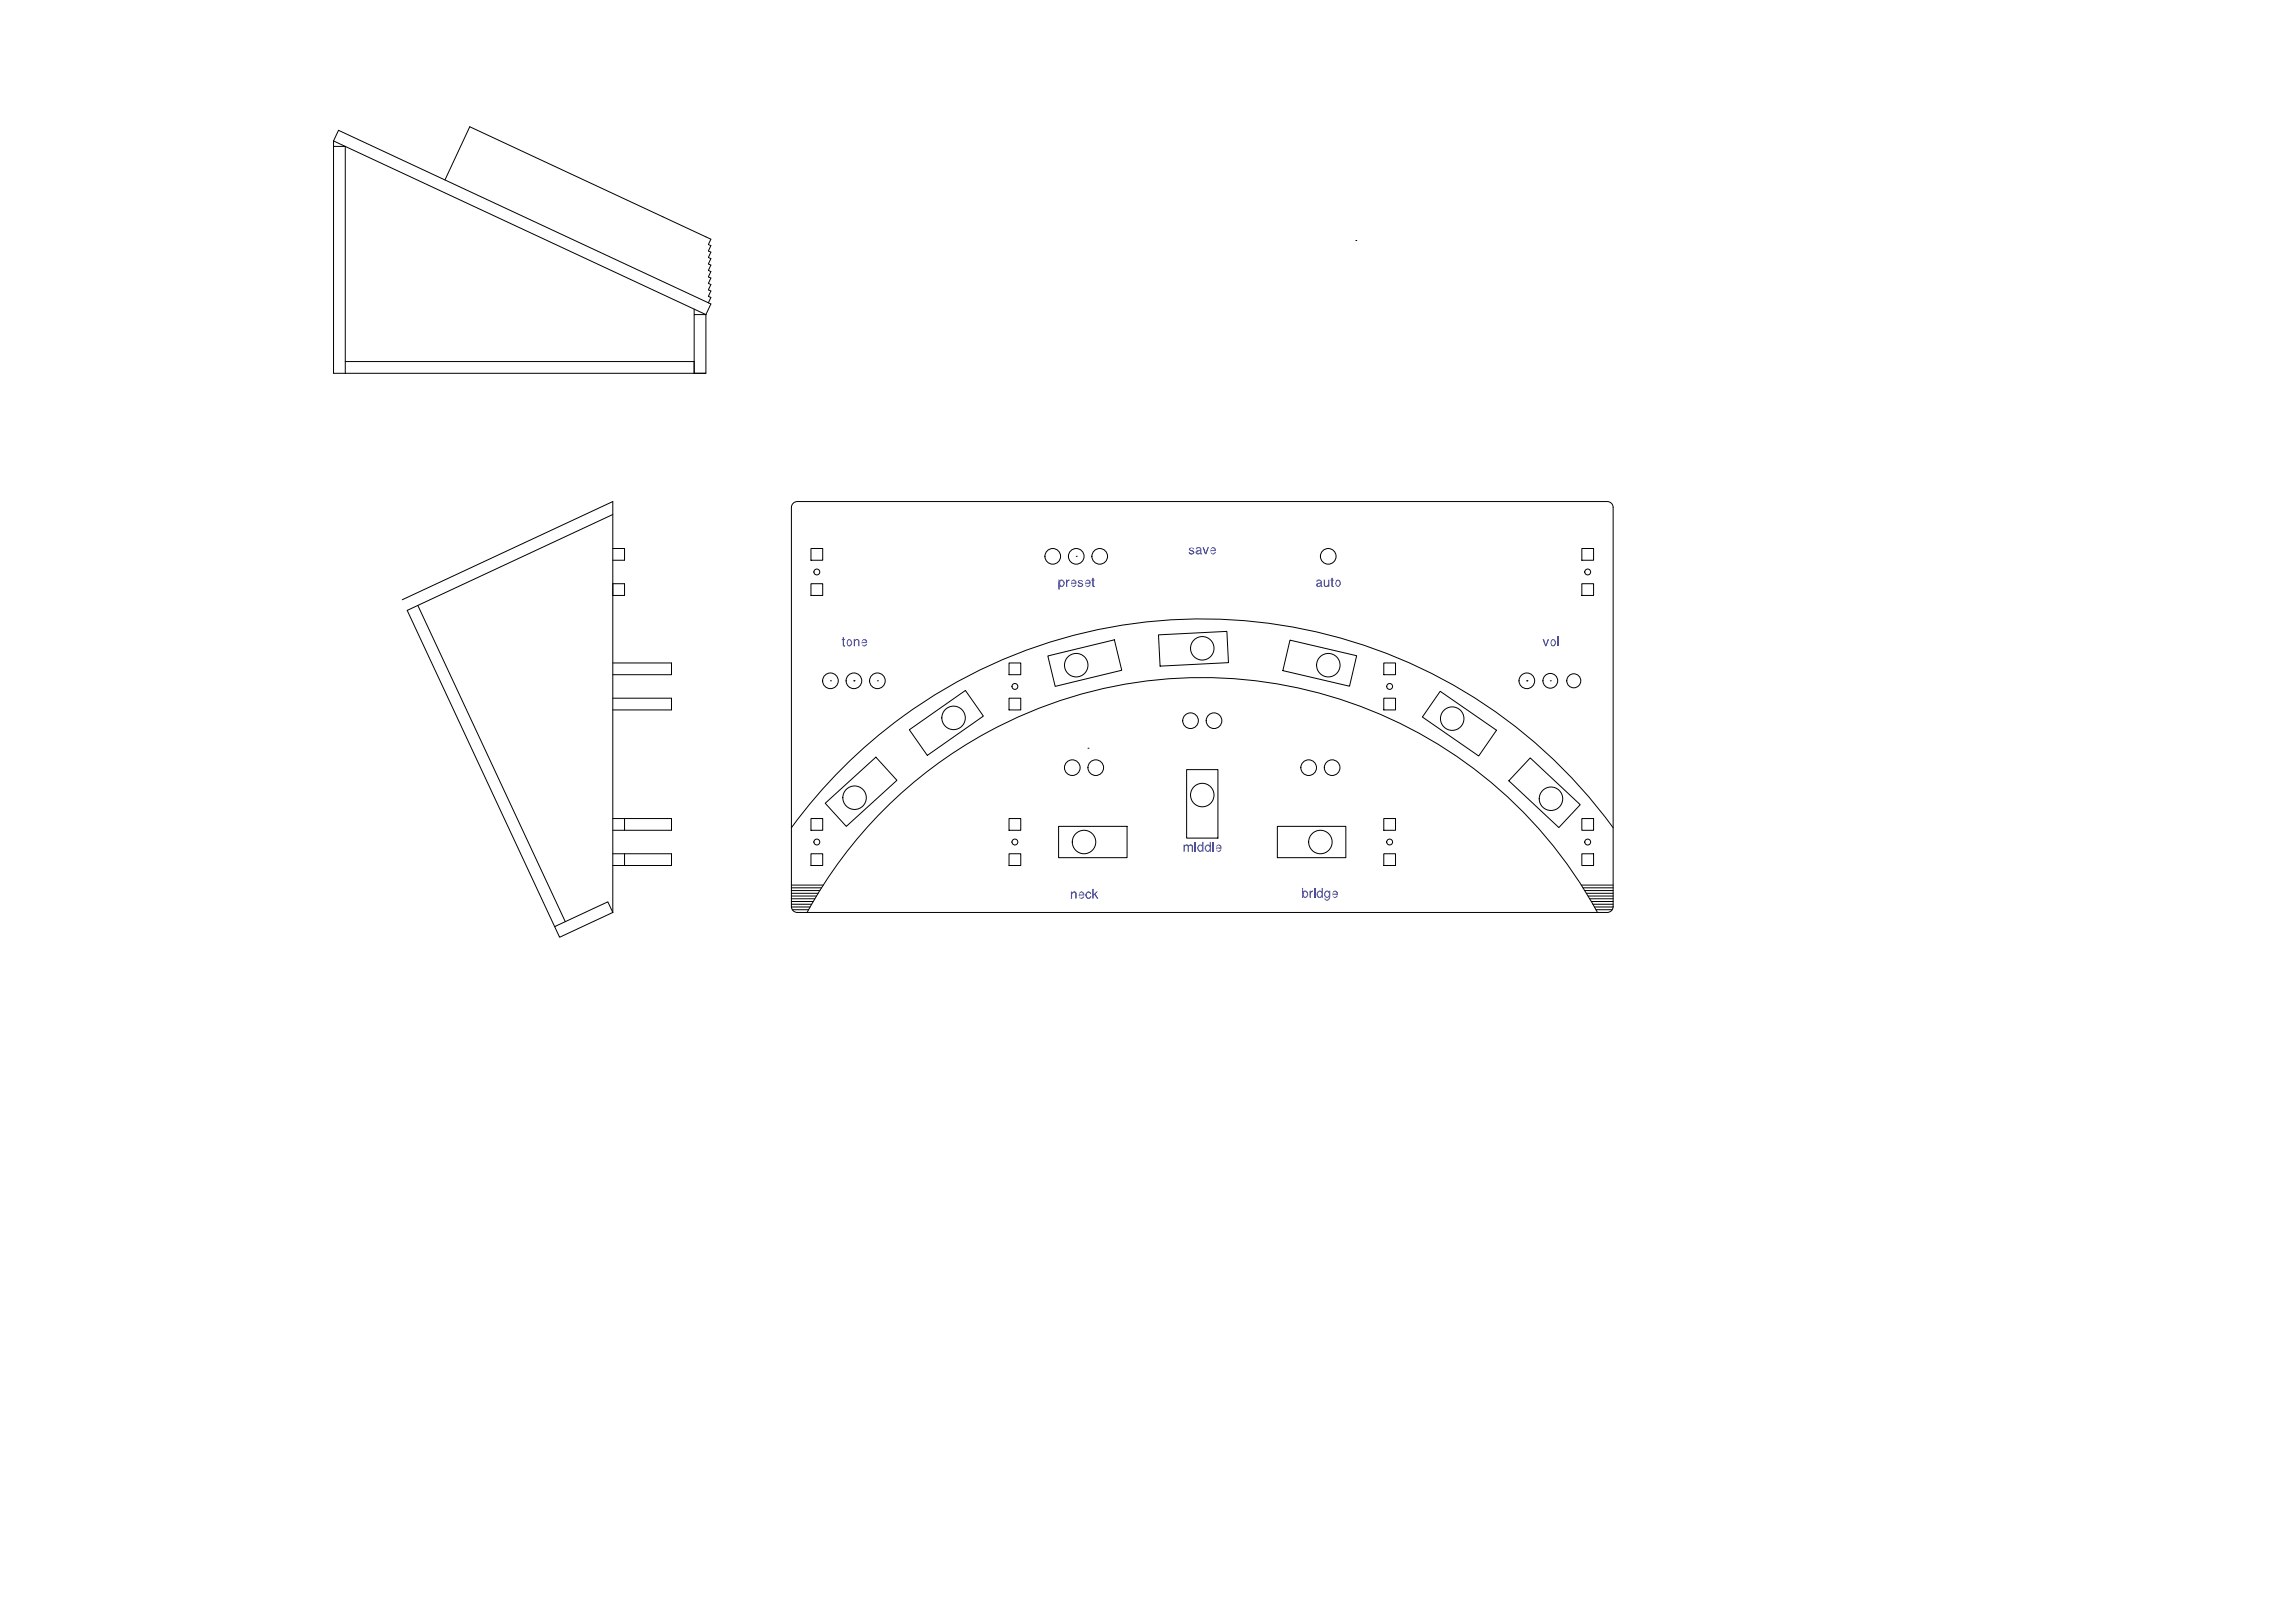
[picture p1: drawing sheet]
<svg xmlns="http://www.w3.org/2000/svg" width="1189mm" height="841mm" viewBox="0 0 1189 841" stroke-linecap="round" stroke-linejoin="round" font-family="sans-serif">
<!-- layer: 0 -->
<g fill="none" stroke="#000" stroke-width=".52">
<path d="M173 73l2-6 193 90-2 6M173 73v120h193M173 76h6v117M173 73l193 90M231 93l12-27 125 58-1 3h1l-1 3 1 1-1 2 1 1-1 3h1l-1 3 1 1-1 2 1 1-1 3h1l-1 3 1 1-1 2 1 1-1 3M702 125h.1M360 163h6v30h-6zM360 160v3M179 187h181v6M411 261l2-1h421l1 1 1 2-1 208-1 1-1 1-421-1-2-1v-1v-207zM420 284h6v6h-6zM558 288h.1"/>
<path d="M819 284h7v6h-7zM420 302h6v6h-6zM819 302h7v6h-7zM543 340l34-9 4 16-34 9zM600 329l36-2v16l-35 2zM668 332l35 8-4 15-34-8zM430 353h.1M442 353h.1M455 353h.1M523 343h6v6h-6zM717 343h6v6h-6zM746 358l29 20-9 14-29-21z"/>
<path d="M791 353h.1M803 353h.1M471 378l29-20 9 13-29 20zM523 362h6v6h-6zM717 362h6v6h-6zM564 388h.1M615 399h16v35h-16zM793 393l26 24-11 12-26-25zM427 416l27-24 11 12-27 24zM410 429a264 264 0 0 1 57-58 264 264 0 0 1 369 58M420 424h6v6h-6zM523 424h6v6h-6z"/>
<path d="M548 428h36v16h-36zM662 428h35v16h-35zM717 424h6v6h-6zM819 424h7v6h-7zM410 458h16M410 460h16M420 442h6v6h-6zM523 442h6v6h-6zM717 442h6v6h-6zM819 458h17M819 442h7v6h-7zM820 460h16"/>
<path d="M410 461h15M410 464h13M410 466h12M410 467h11M410 468h10M410 463h14M410 470h10M410 471h9M418 473a233 233 0 0 1 410 0M821 461h15M822 463h14M823 464h13"/>
<path d="M824 466h12M824 467h12M825 468h11M826 470h10M827 471h8"/>
<circle cx="423" cy="296" r="1.5"/>
<circle cx="545" cy="288" r="4"/>
<circle cx="558" cy="288" r="4"/>
<circle cx="570" cy="288" r="4"/>
<circle cx="688" cy="288" r="4"/>
<circle cx="822" cy="296" r="1.5"/>
<circle cx="623" cy="336" r="6"/>
<circle cx="430" cy="353" r="4"/>
<circle cx="442" cy="353" r="4"/>
<circle cx="455" cy="353" r="4"/>
<circle cx="526" cy="356" r="1.5"/>
<circle cx="558" cy="345" r="6"/>
<circle cx="688" cy="345" r="6"/>
<circle cx="720" cy="356" r="1.5"/>
<circle cx="791" cy="353" r="4"/>
<circle cx="803" cy="353" r="4"/>
<circle cx="815" cy="353" r="4"/>
<circle cx="494" cy="372" r="6"/>
<circle cx="617" cy="373" r="4"/>
<circle cx="629" cy="373" r="4"/>
<circle cx="752" cy="372" r="6"/>
<circle cx="555" cy="398" r="4"/>
<circle cx="568" cy="398" r="4"/>
<circle cx="678" cy="398" r="4"/>
<circle cx="690" cy="398" r="4"/>
<circle cx="443" cy="413" r="6"/>
<circle cx="623" cy="412" r="6"/>
<circle cx="803" cy="414" r="6"/>
<circle cx="423" cy="436" r="1.5"/>
<circle cx="526" cy="436" r="1.5"/>
<circle cx="562" cy="436" r="6"/>
<circle cx="684" cy="436" r="6"/>
<circle cx="720" cy="436" r="1.5"/>
<circle cx="822" cy="436" r="1.5"/>
</g>
<!-- layer: TEXT -->
<g fill="#00f">
<path d="M555 462a1.3 1.3 0 0 1 2 0 1.3 1.3 0 0 1 1 1v2h-1v-2l-1-1-1 1v2z"/>
<path d="M561 464h1z"/>
<path d="M561 465l1-1z"/>
<path d="M560 465h1v1z"/>
<path d="M560 465h1z"/>
<path d="M560 465l1 1h-1z"/>
<path d="M560 465l1 1z"/>
<path d="M560 465v1z"/>
<path d="M559 465l1 1z"/>
<path d="M559 464v1z"/>
</g>
<path d="M559 464h3" fill="none" stroke="#00f" stroke-width=".52"/>
<path d="M561 463h1z" fill="#00f"/>
<path d="M559 464h3M559 463h3" fill="none" stroke="#00f" stroke-width=".52"/>
<g fill="#00f">
<path d="M559 463v1z"/>
<path d="M559 462v2z"/>
<path d="M559 462v1z"/>
<path d="M559 462h1z"/>
<path d="M561 462v1z"/>
<path d="M561 462l1 1z"/>
<path d="M561 462l1 1h-1z"/>
<path d="M561 463h1z"/>
<path d="M563 462h1l1 1a1 1 0 0 0-2 0 1 1 0 0 0 0 1 1 1 0 0 0 2 0 1.7 1.7 0 0 1-2 1 1.7 1.7 0 0 1 0-3z"/>
<path d="M566 460v3l2-1h1l-2 1 2 2h-1l-1-2-1 2z"/>
<path d="M613 437l1 1 1-1 1 1a1.2 1.2 0 0 1 1-1 1.2 1.2 0 0 1 1 1v3h-1v-2a.8 .8 0 0 0-1-1 .8 .8 0 0 0 0 1v2h-1v-2a.8 .8 0 0 0-1-1 .8 .8 0 0 0 0 1v2h-1z"/>
<path d="M619 437v4z"/>
<path d="M619 436v1z"/>
<path d="M623 436v2z"/>
<path d="M623 436v5v-3z"/>
<path d="M623 440v1h-1z"/>
<path d="M622 441h1z"/>
<path d="M621 441h1z"/>
<path d="M621 441h1h-1z"/>
<path d="M621 441v-1v1z"/>
<path d="M621 440v1z"/>
<path d="M620 440h1v1z"/>
<path d="M620 439h1l-1 1z"/>
<path d="M621 439l-1 1z"/>
<path d="M620 439h1h-1z"/>
<path d="M620 439h1z"/>
<path d="M621 438l-1 1z"/>
<path d="M620 439l1-1z"/>
<path d="M621 438l1-1v1z"/>
<path d="M621 438h1z"/>
<path d="M622 437v1z"/>
<path d="M622 438h1z"/>
<path d="M623 438v1z"/>
<path d="M623 438v3z"/>
<path d="M623 439v2z"/>
<path d="M623 440v1z"/>
<path d="M627 436v2z"/>
<path d="M627 436v5v-3z"/>
<path d="M626 440l1 1h-1z"/>
<path d="M626 441h1z"/>
<path d="M625 441h1z"/>
<path d="M625 441h1h-1z"/>
<path d="M625 441v-1v1z"/>
<path d="M625 440v1z"/>
<path d="M624 440h1v1z"/>
<path d="M624 439h1l-1 1z"/>
<path d="M625 439l-1 1z"/>
<path d="M624 439h1h-1z"/>
<path d="M624 439h1z"/>
<path d="M625 438l-1 1z"/>
<path d="M624 439l1-1z"/>
<path d="M625 438l1-1v1z"/>
<path d="M625 438h1z"/>
<path d="M626 437v1z"/>
<path d="M626 438h1z"/>
<path d="M627 438v1z"/>
<path d="M627 438v3z"/>
<path d="M627 439v2z"/>
<path d="M627 440v1z"/>
<path d="M628 436h1v5h-1z"/>
<path d="M632 440h1z"/>
<path d="M632 441l1-1z"/>
<path d="M631 441h1h-1z"/>
<path d="M631 441h1z"/>
<path d="M630 441h1z"/>
<path d="M630 440v1z"/>
<path d="M630 439v2z"/>
<path d="M630 439v1z"/>
</g>
<path d="M630 439h3" fill="none" stroke="#00f" stroke-width=".52"/>
<path d="M632 439h1z" fill="#00f"/>
<path d="M630 439h3" fill="none" stroke="#00f" stroke-width=".52"/>
<g fill="#00f">
<path d="M630 438v1z"/>
<path d="M630 438h1z"/>
<path d="M630 438l1-1v1z"/>
<path d="M631 437l1 1z"/>
<path d="M632 437v1z"/>
<path d="M632 438h1z"/>
<path d="M632 438l1 1z"/>
<path d="M632 438l1 1h-1z"/>
<path d="M632 438v1z"/>
<path d="M632 439h1z"/>
<path d="M674 465h1z"/>
<path d="M676 461v1z"/>
<path d="M676 461h1l-1 1z"/>
<path d="M677 461v1z"/>
<path d="M677 462h1l-1 1z"/>
<path d="M677 462v1z"/>
<path d="M678 462v1h-1z"/>
<path d="M677 463l1-1-1 1z"/>
<path d="M677 464l1-1v1z"/>
<path d="M677 463h1l-1 1z"/>
<path d="M677 464h1l-1 1z"/>
<path d="M677 464h1h-1z"/>
<path d="M676 464l1 1z"/>
<path d="M676 465h1h-1z"/>
<path d="M676 465h1z"/>
<path d="M675 465h1z"/>
<path d="M675 465l1-1v1z"/>
<path d="M676 464v1z"/>
<path d="M675 463l1 1-1 1z"/>
</g>
<path d="M675 462v3" fill="none" stroke="#00f" stroke-width=".52"/>
<g fill="#00f">
<path d="M675 462v1z"/>
<path d="M675 462l1-1z"/>
<path d="M675 462l1-1v1z"/>
<path d="M675 462h1z"/>
<path d="M675 462v3h-1z"/>
<path d="M674 460l1 2-1 3z"/>
<path d="M674 460h1v2z"/>
<path d="M678 461h1v1l1-1-1 2v2h-1z"/>
<path d="M681 461v4z"/>
<path d="M681 460v1z"/>
<path d="M685 460v2z"/>
<path d="M685 460v5v-3z"/>
<path d="M684 464l1 1-1-1z"/>
<path d="M684 464l1 1z"/>
<path d="M683 465h1z"/>
<path d="M683 464l1 1h-1z"/>
<path d="M683 464l1 1z"/>
<path d="M683 465v-1v1z"/>
<path d="M683 464v1z"/>
<path d="M682 464h1v1z"/>
<path d="M682 463h1l-1 1z"/>
<path d="M683 463l-1 1z"/>
<path d="M682 463h1h-1z"/>
<path d="M682 463h1z"/>
<path d="M683 462l-1 1z"/>
<path d="M682 463l1-1z"/>
<path d="M683 462v-1v1z"/>
<path d="M683 461h1v1z"/>
<path d="M683 461l1 1z"/>
<path d="M684 461v1z"/>
<path d="M684 461l1 1z"/>
<path d="M685 462v1z"/>
<path d="M685 462v3z"/>
<path d="M685 463v2z"/>
<path d="M685 464v1z"/>
<path d="M689 461v1z"/>
<path d="M688 464v1v-1z"/>
<path d="M688 464v1z"/>
<path d="M687 465h1z"/>
<path d="M687 464l1 1h-1z"/>
<path d="M687 464l1 1z"/>
<path d="M686 465l1-1v1z"/>
<path d="M687 464v1z"/>
<path d="M686 464h1l-1 1z"/>
<path d="M687 464l-1 1z"/>
<path d="M686 463v1z"/>
<path d="M686 463h1h-1z"/>
<path d="M686 463h1z"/>
<path d="M686 462h1l-1 1z"/>
<path d="M686 463l1-1z"/>
<path d="M686 462l1-1v1z"/>
<path d="M686 462h1z"/>
<path d="M687 461v1z"/>
<path d="M687 461l1 1z"/>
<path d="M688 461v1z"/>
<path d="M688 461l1 1z"/>
<path d="M688 461l1 1h-1z"/>
<path d="M689 462v-1l-1 2z"/>
<path d="M688 462h1l-1 1z"/>
<path d="M689 461v3l-1-1z"/>
<path d="M689 461l-1 2z"/>
<path d="M688 463l1 1z"/>
<path d="M688 464h1z"/>
<path d="M688 464h1h-1z"/>
<path d="M688 465l1-1z"/>
<path d="M689 464l-1 1z"/>
<path d="M688 465l1-1-1 1z"/>
<path d="M688 466l1-1v1z"/>
<path d="M688 465h1l-1 1z"/>
<path d="M688 466h1h-1z"/>
<path d="M688 466h1z"/>
<path d="M687 466h1l-1 1z"/>
<path d="M687 466h1z"/>
<path d="M687 466v1z"/>
<path d="M686 466h1z"/>
<path d="M687 466h-1z"/>
<path d="M686 465v1z"/>
<path d="M686 465h1l-1 1z"/>
<path d="M687 465l-1 1z"/>
<path d="M692 464h1z"/>
<path d="M691 465h1h-1z"/>
<path d="M691 465h1z"/>
<path d="M691 464v1z"/>
<path d="M690 463l1 2z"/>
<path d="M690 464l1 1z"/>
<path d="M690 463v1z"/>
</g>
<path d="M690 463h3" fill="none" stroke="#00f" stroke-width=".52"/>
<path d="M692 463h1z" fill="#00f"/>
<path d="M690 463h3" fill="none" stroke="#00f" stroke-width=".52"/>
<g fill="#00f">
<path d="M691 463h-1z"/>
<path d="M691 462l-1 1z"/>
<path d="M691 462v1z"/>
<path d="M691 462v-1v1z"/>
<path d="M691 461l1 1z"/>
<path d="M692 461v1z"/>
<path d="M692 462h1z"/>
<path d="M692 462h1l-1 1z"/>
<path d="M692 462v1z"/>
<path d="M692 463l1-1z"/>
<path d="M437 330l1 1-1 1v2l1 1-1-1v-2h-1z"/>
<path d="M440 331v1z"/>
<path d="M440 331l1 1z"/>
<path d="M441 332v1z"/>
<path d="M441 333v1z"/>
<path d="M440 334h1l-1 1z"/>
<path d="M440 334h1z"/>
<path d="M440 334v1z"/>
<path d="M439 334l1 1-1-1z"/>
<path d="M439 334l1 1z"/>
<path d="M439 333v1z"/>
<path d="M439 332v1z"/>
<path d="M439 332l1-1v1z"/>
<path d="M439 332h1z"/>
<path d="M442 331h1v1a1.3 1.3 0 0 1 1-1 1.3 1.3 0 0 1 1 1v3v-3l-1-1-1 1v3h-1z"/>
<path d="M448 334h1z"/>
<path d="M448 334h1l-1 1z"/>
<path d="M448 334v1z"/>
<path d="M447 334l1 1z"/>
<path d="M446 333l1 1z"/>
<path d="M446 333h1z"/>
</g>
<path d="M446 333h3" fill="none" stroke="#00f" stroke-width=".52"/>
<path d="M449 333v-1z" fill="#00f"/>
<path d="M446 333h3M447 333h2" fill="none" stroke="#00f" stroke-width=".52"/>
<g fill="#00f">
<path d="M447 332l-1 1z"/>
<path d="M447 332l1-1v1z"/>
<path d="M447 332h1z"/>
<path d="M448 331v1z"/>
<path d="M448 331l1 1z"/>
<path d="M448 331l1 1h-1z"/>
<path d="M449 333v-1z"/>
<path d="M448 332h1z"/>
<path d="M616 284h1h2h-2h-1l1 1a1.4 1.4 0 0 1 2 1 1.4 1.4 0 0 1-1 1 1.4 1.4 0 0 1-2 0v-1a.7 .7 0 0 0 1 1 .7 .7 0 0 0 1-1l-2-1z"/>
<path d="M619 285l1-1z"/>
<path d="M620 284l-1 1z"/>
<path d="M620 284v-1v1z"/>
<path d="M620 283v1z"/>
<path d="M620 283h1v1z"/>
<path d="M620 283l1 1z"/>
<path d="M621 283v1z"/>
<path d="M621 283l1 1h-1z"/>
<path d="M621 284h1z"/>
<path d="M622 285v-1z"/>
<path d="M622 287h1z"/>
<path d="M621 287h1z"/>
<path d="M621 286h1z"/>
<path d="M622 287v-1z"/>
<path d="M622 285v-1v1z"/>
<path d="M621 285h1z"/>
<path d="M622 284v2z"/>
<path d="M621 285h1h-1z"/>
<path d="M620 286l1 1z"/>
<path d="M620 286v1z"/>
<path d="M619 286l1 1z"/>
<path d="M619 286l1-1v2z"/>
<path d="M620 285v1v1z"/>
<path d="M620 285h1z"/>
<path d="M620 285h1l-1 1z"/>
<path d="M623 283h1l1 3 1-3-1 4h-1z"/>
<path d="M629 286h1z"/>
<path d="M629 287l1-1z"/>
<path d="M628 287h1h-1z"/>
<path d="M628 287h1z"/>
<path d="M627 287h1z"/>
<path d="M627 286v1z"/>
<path d="M627 285v2z"/>
<path d="M627 285v1z"/>
</g>
<path d="M627 285h3" fill="none" stroke="#00f" stroke-width=".52"/>
<path d="M629 285h1z" fill="#00f"/>
<path d="M627 285h3" fill="none" stroke="#00f" stroke-width=".52"/>
<g fill="#00f">
<path d="M627 284v1z"/>
<path d="M627 284h1z"/>
<path d="M627 284l1-1v1z"/>
<path d="M628 283l1 1z"/>
<path d="M629 283v1z"/>
<path d="M629 284h1z"/>
<path d="M629 284l1 1z"/>
<path d="M629 284l1 1h-1z"/>
<path d="M629 284v1z"/>
<path d="M629 285h1z"/>
<path d="M799 331h1l1 3 1-3-1 4h-1z"/>
<path d="M804 331l1 1z"/>
<path d="M804 331h1v1z"/>
<path d="M805 331l1 1h-1z"/>
<path d="M805 331v1z"/>
<path d="M806 332h-1z"/>
<path d="M805 332h1h-1z"/>
<path d="M806 332v1h-1z"/>
<path d="M805 332h1l-1 1z"/>
<path d="M805 333h1v1z"/>
<path d="M805 333h1h-1z"/>
<path d="M805 334h1z"/>
<path d="M805 333l1 1h-1z"/>
<path d="M805 334h1l-1 1z"/>
<path d="M804 334l1 1h-1z"/>
<path d="M804 334l1 1z"/>
<path d="M804 334v1v-1z"/>
<path d="M804 334v1z"/>
<path d="M803 333h1v1z"/>
<path d="M804 333v1z"/>
<path d="M804 332l-1 1z"/>
<path d="M804 332v-1v1z"/>
<path d="M807 330v5z"/>
<path d="M549 304v1h-1z"/>
<path d="M548 300l1 4-1 1z"/>
<path d="M549 301l1-1z"/>
<path d="M549 301l1-1v1z"/>
<path d="M549 301h1z"/>
<path d="M550 300v1z"/>
<path d="M550 300h1l-1 1z"/>
<path d="M551 300v1z"/>
<path d="M551 301v1z"/>
<path d="M551 301l1 1h-1z"/>
<path d="M551 302v-1v1z"/>
<path d="M551 303l1-1-1 1z"/>
<path d="M551 302h1l-1 1z"/>
<path d="M550 303h1v1z"/>
<path d="M550 303h1z"/>
<path d="M550 304h1h-1z"/>
<path d="M550 304h1z"/>
<path d="M549 304h1z"/>
<path d="M549 304v-1l1 1z"/>
<path d="M549 303l1 1z"/>
<path d="M549 302v2z"/>
<path d="M549 301v1z"/>
<path d="M548 300l1 2v2z"/>
<path d="M548 300l1 2z"/>
<path d="M548 300l1 1z"/>
<path d="M552 300h1v1l1-1-1 2v2h-1z"/>
<path d="M557 303h1z"/>
<path d="M556 303l1 1z"/>
<path d="M556 304h1h-1z"/>
<path d="M556 304h1z"/>
<path d="M555 303l1 1z"/>
<path d="M556 303v1z"/>
<path d="M555 302v1z"/>
</g>
<path d="M555 302h3" fill="none" stroke="#00f" stroke-width=".52"/>
<path d="M557 302h1z" fill="#00f"/>
<path d="M555 302h3" fill="none" stroke="#00f" stroke-width=".52"/>
<g fill="#00f">
<path d="M555 301v1z"/>
<path d="M555 301h1z"/>
<path d="M555 301l1-1v1z"/>
<path d="M556 300v1z"/>
<path d="M556 300l1 1z"/>
<path d="M557 300l1 1z"/>
<path d="M557 300l1 1h-1z"/>
<path d="M557 300v1z"/>
<path d="M557 302l1-1z"/>
<path d="M557 301h1z"/>
<path d="M559 301l1-1 1 1h-2v1a1.4 1.4 0 0 1 2 0 1.4 1.4 0 0 1-1 2 1.4 1.4 0 0 1-1 0l-1-1h1a.7 .7 0 0 0 1 1 .7 .7 0 0 0 0-1l-2-1z"/>
<path d="M564 303h1z"/>
<path d="M564 303v1z"/>
<path d="M563 304h1h-1z"/>
<path d="M563 304h1z"/>
<path d="M562 303l1 1z"/>
<path d="M563 303v1z"/>
<path d="M563 303h-1z"/>
<path d="M562 302v1z"/>
</g>
<path d="M562 302h3" fill="none" stroke="#00f" stroke-width=".52"/>
<path d="M564 302h1z" fill="#00f"/>
<path d="M562 302h3" fill="none" stroke="#00f" stroke-width=".52"/>
<g fill="#00f">
<path d="M562 301v1z"/>
<path d="M562 301h1z"/>
<path d="M562 301l1-1v1z"/>
<path d="M563 300l1 1z"/>
<path d="M564 300v1z"/>
<path d="M564 300l1 1z"/>
<path d="M564 300l1 1h-1z"/>
<path d="M564 302l1-1z"/>
<path d="M564 301h1z"/>
<path d="M566 299l1 1-1 1v2l1 1-1-1v-2h-1z"/>
<path d="M682 301h1z"/>
<path d="M682 301h1h-1z"/>
<path d="M682 300h1l-1 1z"/>
<path d="M682 301l1-1v1z"/>
<path d="M683 300v1z"/>
<path d="M683 300h1v1z"/>
<path d="M683 300l1 1z"/>
<path d="M684 300v1z"/>
<path d="M684 300l1 1h-1z"/>
<path d="M684 301v-1z"/>
<path d="M684 301h1z"/>
<path d="M684 302l1-1z"/>
<path d="M684 304h1z"/>
<path d="M684 304l1-1z"/>
<path d="M685 303l-1 1z"/>
<path d="M683 303l1 1z"/>
<path d="M683 304h1z"/>
<path d="M684 303h1z"/>
<path d="M684 302l1-1-1 1z"/>
<path d="M685 301v2h-1z"/>
<path d="M685 301l-1 2z"/>
<path d="M684 302h-1z"/>
<path d="M683 303v1z"/>
<path d="M683 303l-1 1z"/>
<path d="M682 303v1z"/>
<path d="M682 303v-1v2z"/>
<path d="M682 302l1 1-1 1z"/>
<path d="M682 302h2z"/>
<path d="M682 302h2h-1z"/>
<path d="M682 302h1v1z"/>
<path d="M686 300v3l1 1 1-1v-3h1v4l-1-1a1.3 1.3 0 0 1-1 1 1.3 1.3 0 0 1-1-1z"/>
<path d="M690 299l1 1-1 1v2l1 1-1-1v-2h-1z"/>
<path d="M693 300v1z"/>
<path d="M693 300h1l-1 1z"/>
<path d="M694 300v1z"/>
<path d="M694 301v1z"/>
<path d="M694 301l1 1h-1z"/>
<path d="M694 302v-1v1z"/>
<path d="M694 303l1-1-1 1z"/>
<path d="M694 302h1l-1 1z"/>
<path d="M693 303h1v1z"/>
<path d="M693 303h1z"/>
<path d="M693 304h1h-1z"/>
<path d="M693 304h1z"/>
<path d="M692 303l1 1-1-1z"/>
<path d="M692 303l1 1z"/>
<path d="M692 302v1z"/>
<path d="M692 301v1z"/>
<path d="M692 301l1-1v1z"/>
<path d="M692 301h1z"/>
</g>
<!-- layer: 0 -->
<path d="M317 267l-106 49 76 164M317 284h7v6h-7M208 311l109-51v213M216 314l77 163M317 302h7v6h-7M317 343h31v6h-31M317 362h31v6h-31M317 424h31v6h-31M324 424v6M317 442h31v6h-31M324 442v6M287 480l28-13 2 6-27 12z" fill="none" stroke="#000" stroke-width=".52"/>
</svg>
